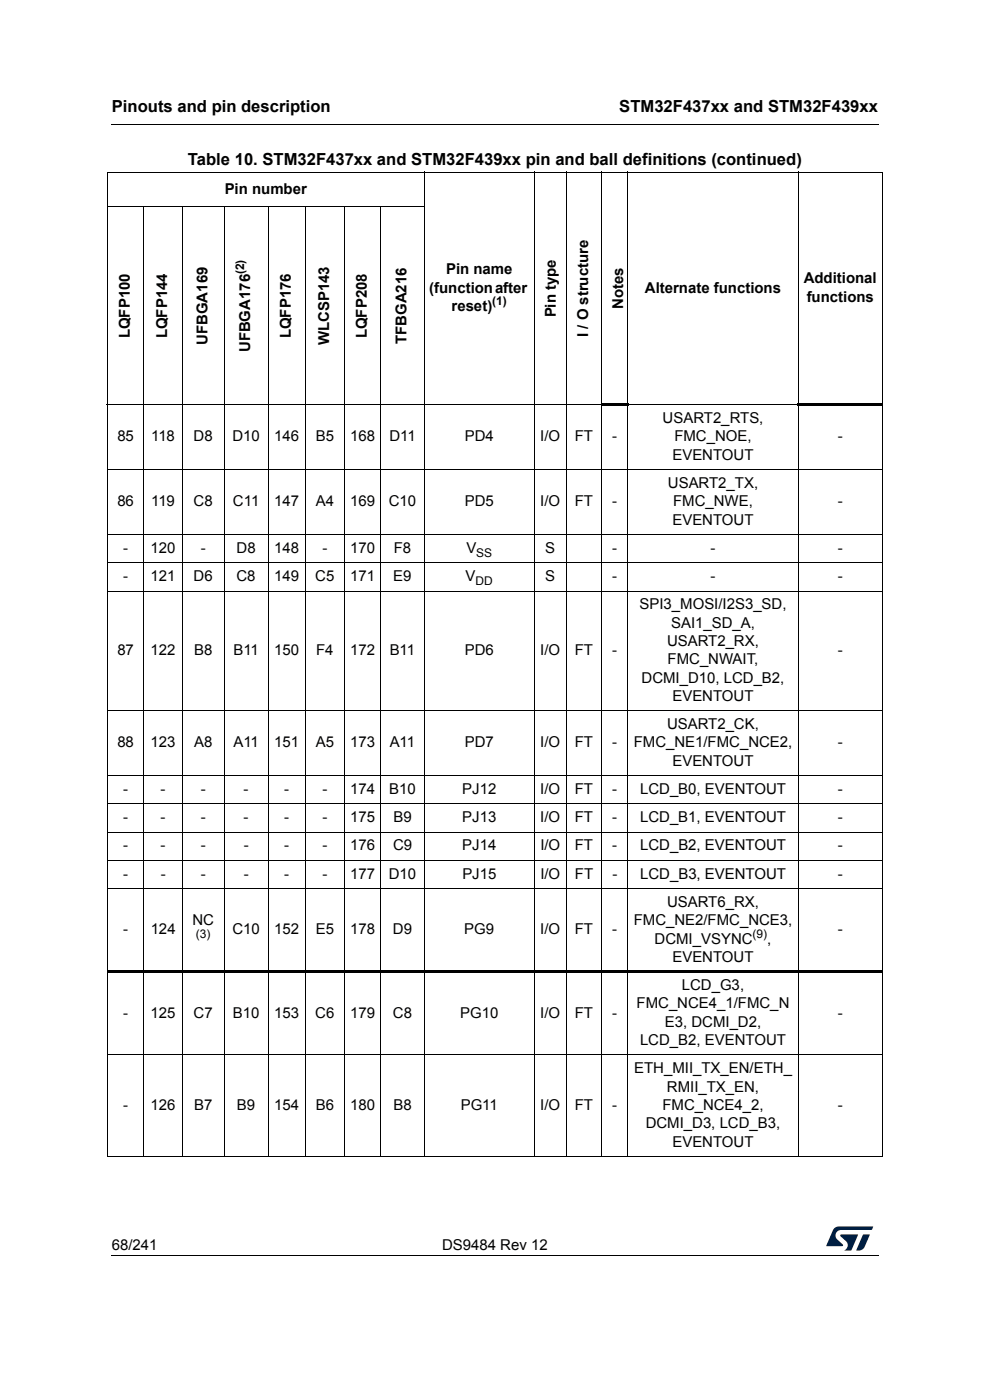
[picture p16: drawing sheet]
<svg xmlns="http://www.w3.org/2000/svg" width="210mm" height="297mm" viewBox="0 0 210 297" stroke-linecap="round" stroke-linejoin="round" font-family="sans-serif">
<defs><g id="words">
<g font-size="3.5">
<text x="23.7" y="23.9">Pinouts and pin description</text>
<text x="131.4" y="23.9">STM32F437xx and STM32F439xx</text>
<text x="39.9" y="35">Table 10. STM32F437xx and STM32F439xx pin and ball definitions (continued)</text>
</g>
<g font-size="3.2">
<text x="47.7" y="41.1">Pin number</text>
<text x="94.6" y="58.2">Pin name</text>
<text x="91" y="62.1">(function after</text>
<text x="95.8" y="65.9">reset)</text>
<text x="132.2" y="65.6" transform="rotate(-90 132.2 65.6)">Notes</text>
<text x="136.8" y="62.1">Alternate functions</text>
<text x="170.5" y="60.1">Additional</text>
<text x="171.1" y="64">functions</text>
<text x="27.5" y="71.8" transform="rotate(-90 27.5 71.8)">LQFP100</text>
<text x="35.5" y="71.8" transform="rotate(-90 35.5 71.8)">LQFP144</text>
<text x="61.7" y="71.8" transform="rotate(-90 61.7 71.8)">LQFP176</text>
<text x="77.8" y="71.8" transform="rotate(-90 77.8 71.8)">LQFP208</text>
<text x="117.9" y="67.4" transform="rotate(-90 117.9 67.4)">Pin type</text>
<text x="124.7" y="71.5" transform="rotate(-90 124.7 71.5)">I / O structure</text>
<text x="44" y="73.2" transform="rotate(-90 44 73.2)">UFBGA169</text>
<text x="53.1" y="74.7" transform="rotate(-90 53.1 74.7)">UFBGA176</text>
<text x="69.8" y="73.3" transform="rotate(-90 69.8 73.3)">WLCSP143</text>
<text x="86.3" y="73" transform="rotate(-90 86.3 73)">TFBGA216</text>
<text x="140.6" y="89.8">USART2_RTS,</text>
<text x="24.9" y="93.6">85</text>
<text x="32.1" y="93.6">118</text>
<text x="41.1" y="93.6">D8</text>
<text x="49.3" y="93.6">D10</text>
<text x="58.2" y="93.6">146</text>
<text x="67" y="93.6">B5</text>
<text x="74.3" y="93.6">168</text>
<text x="82.6" y="93.6">D11</text>
<text x="98.6" y="93.6">PD4</text>
<text x="114.6" y="93.6">I/O</text>
<text x="121.9" y="93.6">FT</text>
<text x="129.9" y="93.6">-</text>
<text x="143.1" y="93.6">FMC_NOE,</text>
<text x="177.7" y="93.6">-</text>
<text x="142.6" y="97.5">EVENTOUT</text>
<text x="24.9" y="107.4">86</text>
<text x="32.1" y="107.4">119</text>
<text x="41.1" y="107.4">C8</text>
<text x="49.4" y="107.4">C11</text>
<text x="58.2" y="107.4">147</text>
<text x="67" y="107.4">A4</text>
<text x="74.3" y="107.4">169</text>
<text x="82.5" y="107.4">C10</text>
<text x="98.6" y="107.4">PD5</text>
<text x="114.6" y="107.4">I/O</text>
<text x="121.9" y="107.4">FT</text>
<text x="129.9" y="107.4">-</text>
<text x="141.7" y="103.5">USART2_TX,</text>
<text x="142.8" y="107.4">FMC_NWE,</text>
<text x="177.7" y="107.4">-</text>
<text x="142.6" y="111.3">EVENTOUT</text>
<text x="26.1" y="117.3">-</text>
<text x="32" y="117.3">120</text>
<text x="42.6" y="117.3">-</text>
<text x="50.2" y="117.3">D8</text>
<text x="58.2" y="117.3">148</text>
<text x="68.4" y="117.3">-</text>
<text x="74.3" y="117.3">170</text>
<text x="83.5" y="117.3">F8</text>
<text x="98.9" y="117.3">V</text>
<text x="115.7" y="117.3">S</text>
<text x="129.9" y="117.3">-</text>
<text x="150.7" y="117.3">-</text>
<text x="177.7" y="117.3">-</text>
<text x="26.1" y="123.3">-</text>
<text x="31.9" y="123.3">121</text>
<text x="41.1" y="123.3">D6</text>
<text x="50.2" y="123.3">C8</text>
<text x="58.2" y="123.3">149</text>
<text x="66.9" y="123.3">C5</text>
<text x="74.3" y="123.3">171</text>
<text x="83.4" y="123.3">E9</text>
<text x="98.8" y="123.3">V</text>
<text x="115.7" y="123.3">S</text>
<text x="129.9" y="123.3">-</text>
<text x="150.7" y="123.3">-</text>
<text x="177.7" y="123.3">-</text>
<text x="135.6" y="129.3">SPI3_MOSI/I2S3_SD,</text>
<text x="141.5" y="137">USART2_RX,</text>
<text x="142.3" y="133.2">SAI1_SD_A,</text>
<text x="24.9" y="139">87</text>
<text x="31.9" y="139">122</text>
<text x="41.2" y="139">B8</text>
<text x="49.5" y="139">B11</text>
<text x="58.2" y="139">150</text>
<text x="67.1" y="139">F4</text>
<text x="74.3" y="139">172</text>
<text x="82.7" y="139">B11</text>
<text x="98.6" y="139">PD6</text>
<text x="114.6" y="139">I/O</text>
<text x="121.9" y="139">FT</text>
<text x="129.9" y="139">-</text>
<text x="141.6" y="140.9">FMC_NWAIT,</text>
<text x="177.7" y="139">-</text>
<text x="136.1" y="144.8">DCMI_D10, LCD_B2,</text>
<text x="142.6" y="148.7">EVENTOUT</text>
<text x="141.5" y="154.7">USART2_CK,</text>
<text x="24.9" y="158.6">88</text>
<text x="31.9" y="158.6">123</text>
<text x="41.2" y="158.6">A8</text>
<text x="49.5" y="158.6">A11</text>
<text x="58.2" y="158.6">151</text>
<text x="67" y="158.6">A5</text>
<text x="74.3" y="158.6">173</text>
<text x="82.7" y="158.6">A11</text>
<text x="98.6" y="158.6">PD7</text>
<text x="114.6" y="158.6">I/O</text>
<text x="121.9" y="158.6">FT</text>
<text x="129.9" y="158.6">-</text>
<text x="134.4" y="158.6">FMC_NE1/FMC_NCE2,</text>
<text x="177.7" y="158.6">-</text>
<text x="142.6" y="162.4">EVENTOUT</text>
<text x="26.1" y="168.4">-</text>
<text x="34.1" y="168.4">-</text>
<text x="42.6" y="168.4">-</text>
<text x="51.7" y="168.4">-</text>
<text x="60.3" y="168.4">-</text>
<text x="68.4" y="168.4">-</text>
<text x="74.3" y="168.4">174</text>
<text x="82.6" y="168.4">B10</text>
<text x="98.1" y="168.4">PJ12</text>
<text x="114.6" y="168.4">I/O</text>
<text x="121.9" y="168.4">FT</text>
<text x="129.9" y="168.4">-</text>
<text x="135.8" y="168.4">LCD_B0, EVENTOUT</text>
<text x="177.7" y="168.4">-</text>
<text x="26.1" y="174.4">-</text>
<text x="34.1" y="174.4">-</text>
<text x="42.6" y="174.4">-</text>
<text x="51.7" y="174.4">-</text>
<text x="60.3" y="174.4">-</text>
<text x="68.4" y="174.4">-</text>
<text x="74.3" y="174.4">175</text>
<text x="83.4" y="174.4">B9</text>
<text x="98.1" y="174.4">PJ13</text>
<text x="114.6" y="174.4">I/O</text>
<text x="121.9" y="174.4">FT</text>
<text x="129.9" y="174.4">-</text>
<text x="135.8" y="174.4">LCD_B1, EVENTOUT</text>
<text x="177.7" y="174.4">-</text>
<text x="26.1" y="180.4">-</text>
<text x="34.1" y="180.4">-</text>
<text x="42.6" y="180.4">-</text>
<text x="51.7" y="180.4">-</text>
<text x="60.3" y="180.4">-</text>
<text x="68.4" y="180.4">-</text>
<text x="74.3" y="180.4">176</text>
<text x="83.4" y="180.4">C9</text>
<text x="98.1" y="180.4">PJ14</text>
<text x="114.6" y="180.4">I/O</text>
<text x="121.9" y="180.4">FT</text>
<text x="129.9" y="180.4">-</text>
<text x="135.8" y="180.4">LCD_B2, EVENTOUT</text>
<text x="177.7" y="180.4">-</text>
<text x="26.1" y="186.4">-</text>
<text x="34.1" y="186.4">-</text>
<text x="42.6" y="186.4">-</text>
<text x="51.7" y="186.4">-</text>
<text x="60.3" y="186.4">-</text>
<text x="68.4" y="186.4">-</text>
<text x="74.3" y="186.4">177</text>
<text x="82.5" y="186.4">D10</text>
<text x="98.1" y="186.4">PJ15</text>
<text x="114.6" y="186.4">I/O</text>
<text x="121.9" y="186.4">FT</text>
<text x="129.9" y="186.4">-</text>
<text x="135.8" y="186.4">LCD_B3, EVENTOUT</text>
<text x="177.7" y="186.4">-</text>
<text x="40.8" y="196.3">NC</text>
<text x="134.4" y="196.3">FMC_NE2/FMC_NCE3,</text>
<text x="141.5" y="192.4">USART6_RX,</text>
<text x="26.2" y="198.2">-</text>
<text x="32" y="198.2">124</text>
<text x="49.3" y="198.2">C10</text>
<text x="58.2" y="198.2">152</text>
<text x="67" y="198.2">E5</text>
<text x="74.3" y="198.2">178</text>
<text x="83.4" y="198.2">D9</text>
<text x="98.5" y="198.2">PG9</text>
<text x="114.6" y="198.2">I/O</text>
<text x="121.9" y="198.2">FT</text>
<text x="129.9" y="198.2">-</text>
<text x="138.9" y="200.2">DCMI_VSYNC</text>
<text x="162.7" y="200.2">,</text>
<text x="177.7" y="198.2">-</text>
<text x="142.6" y="204.1">EVENTOUT</text>
<text x="26.1" y="215.9">-</text>
<text x="32" y="215.9">125</text>
<text x="41.1" y="215.9">C7</text>
<text x="49.4" y="215.9">B10</text>
<text x="58.2" y="215.9">153</text>
<text x="66.9" y="215.9">C6</text>
<text x="74.3" y="215.9">179</text>
<text x="83.3" y="215.9">C8</text>
<text x="97.6" y="215.9">PG10</text>
<text x="114.6" y="215.9">I/O</text>
<text x="121.9" y="215.9">FT</text>
<text x="129.9" y="215.9">-</text>
<text x="135" y="213.9">FMC_NCE4_1/FMC_N</text>
<text x="144.6" y="210.1">LCD_G3,</text>
<text x="177.7" y="215.9">-</text>
<text x="135.8" y="221.7">LCD_B2, EVENTOUT</text>
<text x="141" y="217.8">E3, DCMI_D2,</text>
<text x="134.5" y="227.7">ETH_MII_TX_EN/ETH_</text>
<text x="141.5" y="231.6">RMII_TX_EN,</text>
<text x="26.1" y="235.5">-</text>
<text x="31.9" y="235.5">126</text>
<text x="41.2" y="235.5">B7</text>
<text x="50.3" y="235.5">B9</text>
<text x="58.2" y="235.5">154</text>
<text x="67" y="235.5">B6</text>
<text x="74.3" y="235.5">180</text>
<text x="83.4" y="235.5">B8</text>
<text x="97.7" y="235.5">PG11</text>
<text x="114.6" y="235.5">I/O</text>
<text x="121.9" y="235.5">FT</text>
<text x="129.9" y="235.5">-</text>
<text x="137" y="239.3">DCMI_D3, LCD_B3,</text>
<text x="140.5" y="235.5">FMC_NCE4_2,</text>
<text x="177.7" y="235.5">-</text>
<text x="142.6" y="243.2">EVENTOUT</text>
<text x="23.7" y="265.1">68/241</text>
<text x="93.8" y="265.1">DS9484 Rev 12</text>
</g>
<g font-size="2.5">
<text x="51.8" y="58.2" transform="rotate(-90 51.8 58.2)">(2)</text>
<text x="104.4" y="64.7">(1)</text>
<text x="101" y="118.1">SS</text>
<text x="100.9" y="124.1">DD</text>
<text x="41.5" y="198.9">(3)</text>
<text x="159.6" y="198.9">(9)</text>
</g>
</g></defs>
<path d="M23.6 26.2l.1 .2zM186.2 26.2l.1 .2zM23.6 266.2l.1 .2zM186.2 266.2l.1 .2z" fill="#000"/>
<path d="M23.7 26.3h162.5M23.7 266.3h162.5" fill="none" stroke="#000" stroke-width=".21"/>
<g fill="#001e41">
<path d="M176.9 260.6l.6-.4h.4l7.3 .1-.3 .6h-6.4a1.17 1.17 0 0 0-1.2 .7 1.17 1.17 0 0 0 .3 1.3l1.2 1.1v.3h-3.5z"/>
<path d="M183.1 261.9h1.4l-1.1 2.6a1.37 1.37 0 0 1-1.8 .7z"/>
<path d="M178.3 261.9h3.7l-1.4 3.4h-1.5a1.23 1.23 0 0 0 .4-2l-1.2-1z"/>
</g>
<g fill="none" stroke="#000" stroke-width=".21">
<path d="M22.7 36.5h164.6M22.8 36.6v208.7M90 36.4v209M113.3 36.4v209M120.1 36.4v209M127.6 36.4v209M133.2 36.4v209M169.3 36.4v209M187.2 36.6v208.7M22.7 43.9h67.4M30.5 43.8v201.6M38.6 43.8v201.6"/>
<path d="M47.5 43.8v201.6M56.9 43.8v201.6M64.7 43.8v201.6M73.1 43.8v201.6M80.8 43.8v201.6M22.7 85.9h105M22.7 99.6h164.6M133.1 85.9h36.3M22.7 113.4h164.6M22.7 119.4h164.6M22.7 125.4h164.6M22.7 150.8h164.6"/>
<path d="M22.7 164.5h164.6M22.7 170.6h164.6M22.7 176.5h164.6M22.7 182.5h164.6M22.7 188.5h164.6M22.7 223.8h164.6M22.7 245.3h164.6"/>
</g>
<path d="M127.5 85.6h5.8v.5h-5.8zM169.2 85.6h18.1v.5h-18.1zM22.7 205.9h164.6v.6h-164.6z" fill="#000"/>
<use href="#words"/>
</svg>
